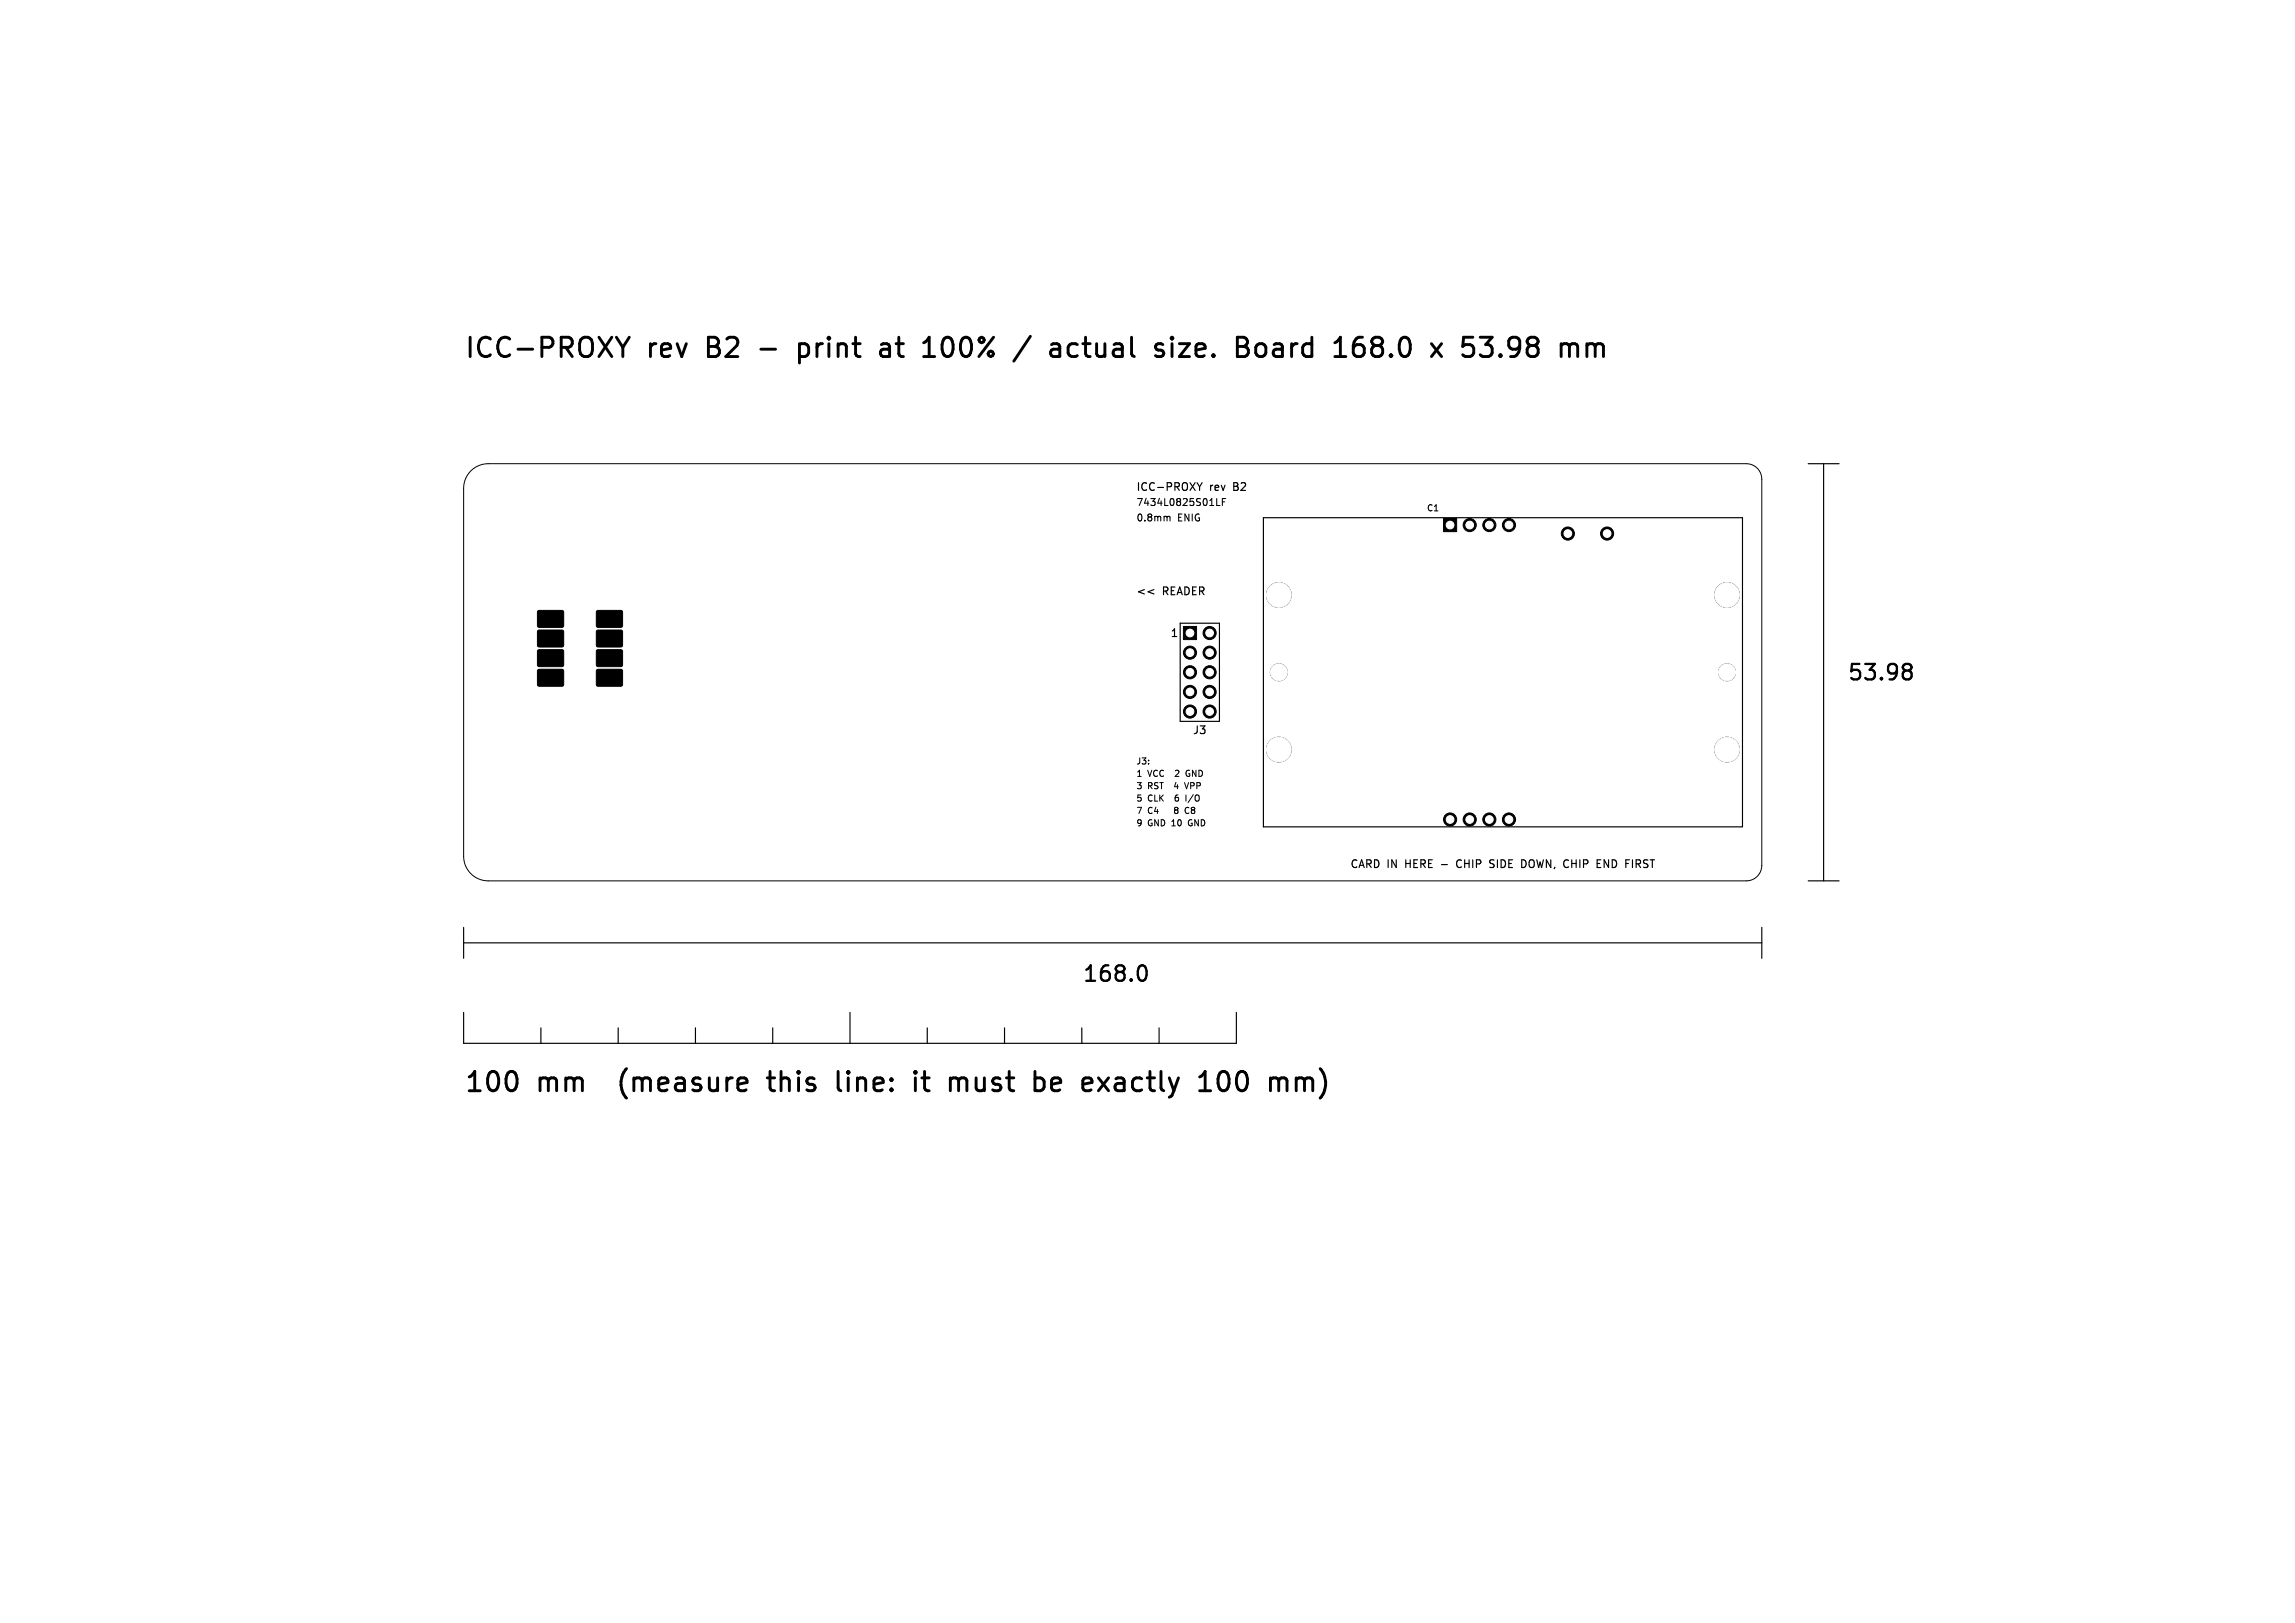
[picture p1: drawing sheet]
<svg xmlns="http://www.w3.org/2000/svg" width="297mm" height="210mm" viewBox="0 0 297 210" stroke-linecap="round" stroke-linejoin="round" font-family="sans-serif">
<defs><g id="words">
<g font-size="3.5">
<text x="60" y="46.8">ICC-PROXY</text>
<text x="84" y="46.8">rev</text>
<text x="92.1" y="46.8">B2</text>
<text x="105.1" y="46.8">print</text>
<text x="116.3" y="46.8">at</text>
<text x="122.6" y="46.8">100%</text>
<text x="135.1" y="46.8">/</text>
<text x="140.2" y="46.8">actual</text>
<text x="154.4" y="46.8">size.</text>
<text x="165.5" y="46.8">Board</text>
<text x="178.9" y="46.8">168.0</text>
<text x="192.1" y="46.8">x</text>
<text x="196.7" y="46.8">53.98</text>
<text x="60" y="141.8">100</text>
<text x="69.7" y="141.8">mm</text>
<text x="81.4" y="141.8">(measure</text>
<text x="101.3" y="141.8">this</text>
<text x="110.7" y="141.8">line:</text>
<text x="121.4" y="141.8">it</text>
<text x="126.5" y="141.8">must</text>
<text x="138.1" y="141.8">be</text>
<text x="145" y="141.8">exactly</text>
<text x="160.8" y="141.8">100</text>
<text x="170.4" y="141.8">mm)</text>
</g>
<g font-size="2.8">
<text x="239" y="88.4">53.98</text>
<text x="140" y="127.5">168.0</text>
</g>
<g font-size="1.4">
<text x="147" y="63.7">ICC-PROXY</text>
<text x="156.6" y="63.7">rev</text>
<text x="159.8" y="63.7">B2</text>
<text x="147" y="77.2">&lt;&lt;</text>
<text x="150.5" y="77.2">READER</text>
<text x="151.4" y="82.6">1</text>
<text x="154.3" y="95.2">J3</text>
<text x="174.7" y="112.5">CARD IN</text>
<text x="182.1" y="112.5">HERE</text>
<text x="186.9" y="112.5">-</text>
<text x="189.2" y="112.5">CHIP</text>
<text x="193.7" y="112.5">SIDE</text>
<text x="198.1" y="112.5">DOWN, CHIP</text>
<text x="208.3" y="112.5">END</text>
<text x="212.3" y="112.5">FIRST</text>
</g>
<g font-size="1.3">
<text x="147" y="65.7">7434L0825S01LF</text>
<text x="147" y="67.7">0.8mm</text>
<text x="152.5" y="67.7">ENIG</text>
</g>
<g font-size="1.1">
<text x="184.6" y="66.3">C1</text>
<text x="147" y="99.1">J3:</text>
<text x="147" y="100.7">1</text>
<text x="148.6" y="100.7">VCC</text>
<text x="152.5" y="100.7">2</text>
<text x="154" y="100.7">GND</text>
<text x="147" y="107.1">9</text>
<text x="147" y="105.5">7</text>
<text x="147" y="103.9">5</text>
<text x="147" y="102.3">3</text>
<text x="148.6" y="107.1">GND 10</text>
<text x="148.6" y="105.5">C4</text>
<text x="148.6" y="103.9">CLK</text>
<text x="148.6" y="102.3">RST</text>
<text x="152.4" y="102.3">4</text>
<text x="152.4" y="103.9">6</text>
<text x="152.6" y="105.5">8</text>
<text x="153.9" y="102.3">VPP</text>
<text x="154" y="103.9">I/O</text>
<text x="154.1" y="105.5">C8</text>
<text x="154.2" y="107.1">GND</text>
</g>
</g></defs>
<g fill="#000" stroke="#000" stroke-width=".13">
<path d="M69.6 79h3.2l.2 .2-.1 1.8-.2 .2h-3l-.1-.2zM77.2 79h3.2l.2 .2v1.8l-.2 .2h-3.1l-.1-.2zM186.8 67.1h1.7v1.7h-1.7zM69.6 81.6l3.2-.1 .2 .2-.1 1.9-.2 .1h-3l-.1-.2zM69.6 84.1h3.2l.2 .2-.1 1.8-.2 .2-3-.1-.1-.2zM69.6 86.7l3.2-.1 .2 .2-.1 1.9-.2 .1h-3l-.1-.2zM77.2 81.6l3.2-.1 .2 .2v1.9l-.2 .1h-3.1l-.1-.2zM77.2 84.1h3.2l.2 .2v1.8l-.2 .2-3.1-.1-.1-.2zM77.2 86.7l3.2-.1 .2 .2v1.9l-.2 .1h-3.1l-.1-.2zM153.2 81.1h1.7v1.7h-1.7z"/>
<circle cx="165.5" cy="77" r="1.6"/>
<circle cx="190.2" cy="67.9" r=".85"/>
<circle cx="192.7" cy="67.9" r=".85"/>
<circle cx="195.3" cy="67.9" r=".85"/>
<circle cx="202.9" cy="69" r=".85"/>
<circle cx="208" cy="69" r=".85"/>
<circle cx="223.5" cy="77" r="1.6"/>
<circle cx="154" cy="92.1" r=".85"/>
<circle cx="154" cy="84.4" r=".85"/>
<circle cx="154" cy="87" r=".85"/>
<circle cx="154" cy="89.5" r=".85"/>
<circle cx="156.5" cy="81.9" r=".85"/>
<circle cx="156.5" cy="84.4" r=".85"/>
<circle cx="156.5" cy="87" r=".85"/>
<circle cx="156.5" cy="89.5" r=".85"/>
<circle cx="156.5" cy="92.1" r=".85"/>
<circle cx="165.5" cy="87" r="1.1"/>
<circle cx="165.5" cy="97" r="1.6"/>
<circle cx="223.5" cy="97" r="1.6"/>
<circle cx="223.5" cy="87" r="1.1"/>
<circle cx="187.7" cy="106" r=".85"/>
<circle cx="190.2" cy="106" r=".85"/>
<circle cx="192.7" cy="106" r=".85"/>
<circle cx="195.3" cy="106" r=".85"/>
</g>
<g fill="none" stroke="#000" stroke-width=".15">
<path d="M234 60h4M236 60v54M149.3 76.3l-.7 .3 .7 .3M154.9 62.5l.3 .5M155.2 63v.5M155.6 62.5l-.4 .5M163.5 67h62v40h-62zM152.7 80.6h5.1v12.7h-5.1zM188.8 111.3a.54 .54 0 0 0-.3 .5 .54 .54 0 0 0 .3 .5M192.9 111.7l.4 .2M192.9 111.3h.5M193.3 112.2l-.4 .1"/>
<path d="M197.3 111.3l.2 .4v.3l-.2 .2M207.6 112.3v-1l.6 1M211.7 111.8h.4M212.1 111.3h-.4v1M234 114h4M60 120v4M60 131v4h100v-4M60 122h168M70 133v2M80 133v2M90 133v2M100 133v2"/>
<path d="M110 131v4M120 133v2M130 133v2M140 133v2M150 133v2M228 120v4"/>
</g>
<g fill="none" stroke="#000" stroke-width=".13">
<path d="M60.9 60.9l.9-.6 .7-.2 .7-.1h162.8a2 2 0 0 1 2 2v50a2 2 0 0 1-2 2h-162.8a3.2 3.2 0 0 1-3.2-3.2v-47.6l.1-.7 .2-.7zM151.2 66.8l.2 .1v.5M157.5 64.5v.9h.4M158.2 64.9h.3M158.6 64.5h-.4v.9M152.1 99.7h.1M153.7 99.7a.43 .43 0 0 0-.2 .4 .43 .43 0 0 0 .2 .4M152.1 103.1v.5M152.1 103.2v.1M152.1 104.8l-.1 .2v.1l.1 .2h.2M152.1 104.8h.2M152.2 101.2l-.2 .6h.5"/>
<path d="M152.3 104.5h-.2l-.1 .1 .1 .2M152.5 100l-.4 .5h.5M153.3 101.3l.3 .8 .2-.8M153.5 102.9v.8M153.5 104.5h.3M153.5 105.2h.3M153.8 106.3v.4"/>
</g>
<g fill="none" stroke="#000" stroke-width=".38">
<path d="M79.8 43.6l.8 1.3M80.6 44.9v1.2M81.4 43.6l-.8 1.3M98.5 45.2h1.9M103.5 44.5v2.5M103.5 46l.2 .1h.5M104.2 44.5h-.5l-.2 .1M114.1 44.6l.2-.1h.5l.2 .1 .1 .2v1.3M115.1 45.1l-.2 .1h-.6a.49 .49 0 0 0-.4 .5 .49 .49 0 0 0 .4 .4h.6l.2-.1M119.5 46.1h1.5M133.3 43.5l-2.1 3.2M139.2 44.5h-.5l-.4 .2-.1 .2v.8l.1 .2 .4 .2h.5"/>
<path d="M150.5 45.4l.1 .3-.1 .3M151.7 43.6v.3M151.7 44.5v1.6M151.7 43.6l-.1 .2 .1 .1M151.7 43.6l.1 .2-.1 .1M152.6 44.5h1.3l-1.3 1.6h1.3M162.5 44.9a.68 .68 0 0 1 .7-.5 .68 .68 0 0 1 .6 .5v.8a.68 .68 0 0 1-.6 .5 .68 .68 0 0 1-.7-.5M175.6 44.6h.5l.3 .2 .2 .3v.6l-.2 .2-.3 .2h-.5M175.8 43.6h.5M178 44.7l-.3 .1-.2 .4v.5l.2 .3 .3 .1h.5M178 44.7h.5M178.5 43.6h-.5a.54 .54 0 0 0-.5 .6 .54 .54 0 0 0 .5 .5"/>
<path d="M190.6 43.6h-1.2l-.1 1.2 .4-.2h.5l.3 .1 .2 .4v.6l-.1 .2-.4 .2h-.5l-.4-.2M191.6 43.6h1.5l-.8 1M195.5 46.1h.5M195.7 43.6l-.2 .2-.3 .3v.6l.3 .4 .2 .1M206.4 44.8l.2-.2 .2-.1h.4l.2 .1 .1 .2v1.3M66.8 139.1l.1 .5v.6l-.1 .5M80.5 139.4l-.1 .5 .1 1.1M99.3 139.5h.9M99.7 138.6v2.2l.1 .2 .4 .1M108.5 138.6v2.2l.1 .2 .2 .1M109.8 138.6l-.1 .2 .1 .1M118.5 138.6v.3"/>
<path d="M118.5 139.5v1.6M118.5 138.6l-.2 .2 .2 .1M118.5 138.6l.1 .2-.1 .1M119.3 139.5h.9M119.7 138.6v2.2l.1 .2 .4 .1M124.2 139.6l.2-.1h.4l.2 .1 .1 .2v1.3M137.2 139.6l-.3-.1h-.5l-.2 .1-.1 .2v1l.1 .2 .2 .1h.5l.3-.1M142.2 139.5l1.3 1.6M143.5 139.5l-1.3 1.6M158 138.8a.59 .59 0 0 1 .9 .3 1.95 1.95 0 0 1-.2 1.9 .59 .59 0 0 1-1-.3 1.95 1.95 0 0 1 .3-1.9zM167.7 139.7a.62 .62 0 0 1 1.1 .1M167.7 139.5v1.6"/>
<path d="M168.8 139.8v1.3M169.5 139.5h-.3l-.3 .1-.1 .2M137.3 140.1l-1.2 .2"/>
</g>
<path d="M246.6 85.9h.4a.43 .43 0 0 1 .4 .4 .43 .43 0 0 1-.4 .5M246.6 86.8h.4M247 86.8l.3 .2 .1 .5-.2 .3-.6 .1M147.7 124.9a.51 .51 0 0 1 .6 .4 1.18 1.18 0 0 1-.4 1.6h-.2" fill="none" stroke="#000" stroke-width=".3"/>
<g fill="#fff" stroke="#fff" stroke-width=".13">
<circle cx="73.9" cy="80.1" r=".2"/>
<circle cx="73.9" cy="82.6" r=".2"/>
<circle cx="73.9" cy="85.2" r=".2"/>
<circle cx="73.9" cy="87.7" r=".2"/>
<circle cx="110" cy="68" r=".2"/>
<circle cx="100" cy="68" r=".2"/>
<circle cx="110" cy="106" r=".2"/>
<circle cx="90" cy="106" r=".2"/>
<circle cx="148" cy="74" r=".2"/>
<circle cx="120" cy="106" r=".2"/>
<circle cx="120" cy="68" r=".2"/>
<circle cx="148" cy="96" r=".2"/>
<circle cx="100" cy="106" r=".2"/>
<circle cx="180" cy="87" r=".2"/>
<circle cx="140" cy="68" r=".2"/>
<circle cx="225" cy="109" r=".2"/>
<circle cx="130" cy="106" r=".2"/>
<circle cx="210" cy="87" r=".2"/>
<circle cx="140" cy="106" r=".2"/>
<circle cx="225" cy="65" r=".2"/>
<circle cx="130" cy="68" r=".2"/>
<circle cx="81.6" cy="80.1" r=".2"/>
<circle cx="90" cy="68" r=".2"/>
<circle cx="81.6" cy="82.6" r=".2"/>
<circle cx="81.6" cy="85.2" r=".2"/>
<circle cx="81.6" cy="87.7" r=".2"/>
<circle cx="154" cy="81.9" r=".5"/>
<circle cx="156.5" cy="81.9" r=".5"/>
<circle cx="154" cy="84.5" r=".5"/>
<circle cx="156.5" cy="84.5" r=".5"/>
<circle cx="154" cy="87" r=".5"/>
<circle cx="156.5" cy="87" r=".5"/>
<circle cx="154" cy="89.5" r=".5"/>
<circle cx="156.5" cy="89.5" r=".5"/>
<circle cx="154" cy="92.1" r=".5"/>
<circle cx="156.5" cy="92.1" r=".5"/>
<circle cx="165.5" cy="77" r="1.6"/>
<circle cx="165.5" cy="87" r="1.1"/>
<circle cx="165.5" cy="97" r="1.6"/>
<circle cx="223.5" cy="77" r="1.6"/>
<circle cx="223.5" cy="87" r="1.1"/>
<circle cx="223.5" cy="97" r="1.6"/>
<circle cx="187.7" cy="67.9" r=".5"/>
<circle cx="190.2" cy="67.9" r=".5"/>
<circle cx="192.7" cy="67.9" r=".5"/>
<circle cx="195.3" cy="67.9" r=".5"/>
<circle cx="187.7" cy="106" r=".5"/>
<circle cx="190.2" cy="106" r=".5"/>
<circle cx="192.7" cy="106" r=".5"/>
<circle cx="195.3" cy="106" r=".5"/>
<circle cx="202.9" cy="69" r=".5"/>
<circle cx="208" cy="69" r=".5"/>
</g>
<use href="#words"/>
</svg>
